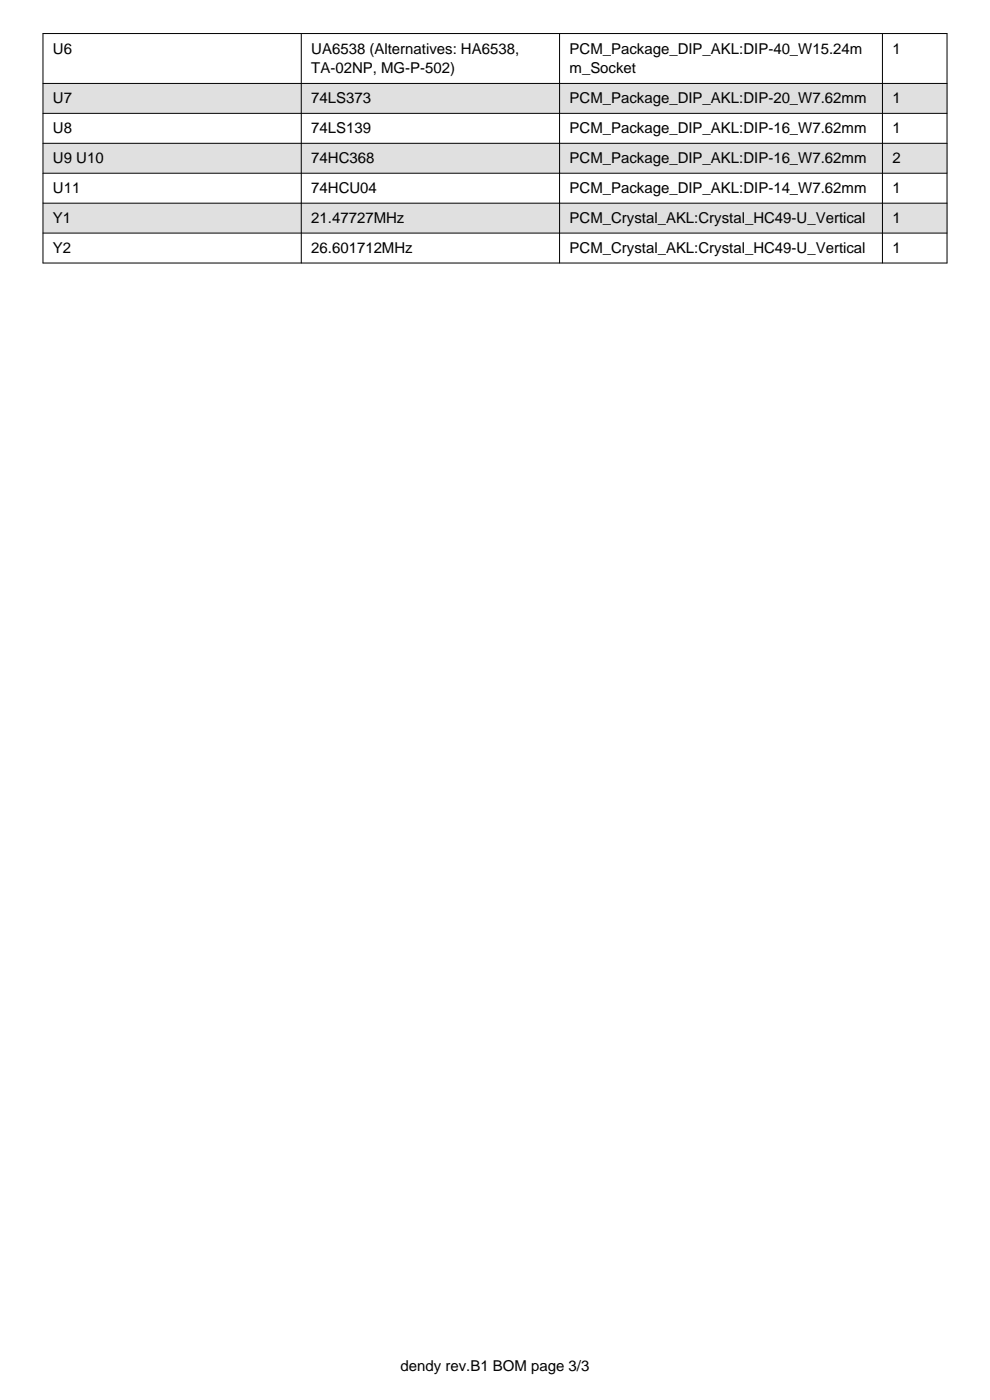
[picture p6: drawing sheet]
<svg xmlns="http://www.w3.org/2000/svg" width="210mm" height="297mm" viewBox="0 0 210 297" stroke-linecap="round" stroke-linejoin="round" font-family="sans-serif">
<defs><g id="words">
<g font-size="3.2">
<text x="11.2" y="11.4">U6</text>
<text x="66" y="11.4">UA6538 (Alternatives: HA6538,</text>
<text x="120.8" y="11.4">PCM_Package_DIP_AKL:DIP-40_W15.24m</text>
<text x="189.3" y="11.4">1</text>
<text x="66" y="15.6">TA-02NP, MG-P-502)</text>
<text x="120.8" y="15.6">m_Socket</text>
<text x="11.2" y="21.9">U7</text>
<text x="66" y="21.9">74LS373</text>
<text x="120.8" y="21.9">PCM_Package_DIP_AKL:DIP-20_W7.62mm</text>
<text x="189.3" y="21.9">1</text>
<text x="11.2" y="28.3">U8</text>
<text x="66" y="28.3">74LS139</text>
<text x="120.8" y="28.3">PCM_Package_DIP_AKL:DIP-16_W7.62mm</text>
<text x="189.3" y="28.3">1</text>
<text x="11.2" y="34.6">U9 U10</text>
<text x="66" y="34.6">74HC368</text>
<text x="120.8" y="34.6">PCM_Package_DIP_AKL:DIP-16_W7.62mm</text>
<text x="189.3" y="34.6">2</text>
<text x="11.2" y="41">U11</text>
<text x="66" y="41">74HCU04</text>
<text x="120.8" y="41">PCM_Package_DIP_AKL:DIP-14_W7.62mm</text>
<text x="189.3" y="41">1</text>
<text x="11.2" y="47.3">Y1</text>
<text x="66" y="47.3">21.47727MHz</text>
<text x="120.8" y="47.3">PCM_Crystal_AKL:Crystal_HC49-U_Vertical</text>
<text x="189.3" y="47.3">1</text>
<text x="11.2" y="53.7">Y2</text>
<text x="66" y="53.7">26.601712MHz</text>
<text x="120.8" y="53.7">PCM_Crystal_AKL:Crystal_HC49-U_Vertical</text>
<text x="189.3" y="53.7">1</text>
<text x="85" y="290.9">dendy rev.B1 BOM page 3/3</text>
</g>
</g></defs>
<path d="M9.1 17.7h191.8v6.4h-191.8z" fill-rule="evenodd" fill="#e0e0e0"/>
<path d="M9.1 24.1h191.8v6.3h-191.8z" fill-rule="evenodd" fill="#fff"/>
<path d="M9.1 30.4h191.8v6.4h-191.8z" fill-rule="evenodd" fill="#e0e0e0"/>
<path d="M9.1 36.8h191.8v6.3h-191.8z" fill-rule="evenodd" fill="#fff"/>
<path d="M9.1 43.1h191.8v6.4h-191.8z" fill-rule="evenodd" fill="#e0e0e0"/>
<path d="M9.1 49.5h191.8v6.3h-191.8z" fill-rule="evenodd" fill="#fff"/>
<path d="M9.1 7.1h191.8v48.7h-191.8zM9.1 17.7h191.8M63.9 7.1v48.7M118.7 7.1v48.7M187.2 7.1v48.7M9.1 24.1h191.8M9.1 30.4h191.8M9.1 36.8h191.8M9.1 43.1h191.8M9.1 49.5h191.8" fill="none" stroke="#000" stroke-width=".21"/>
<use href="#words"/>
</svg>
